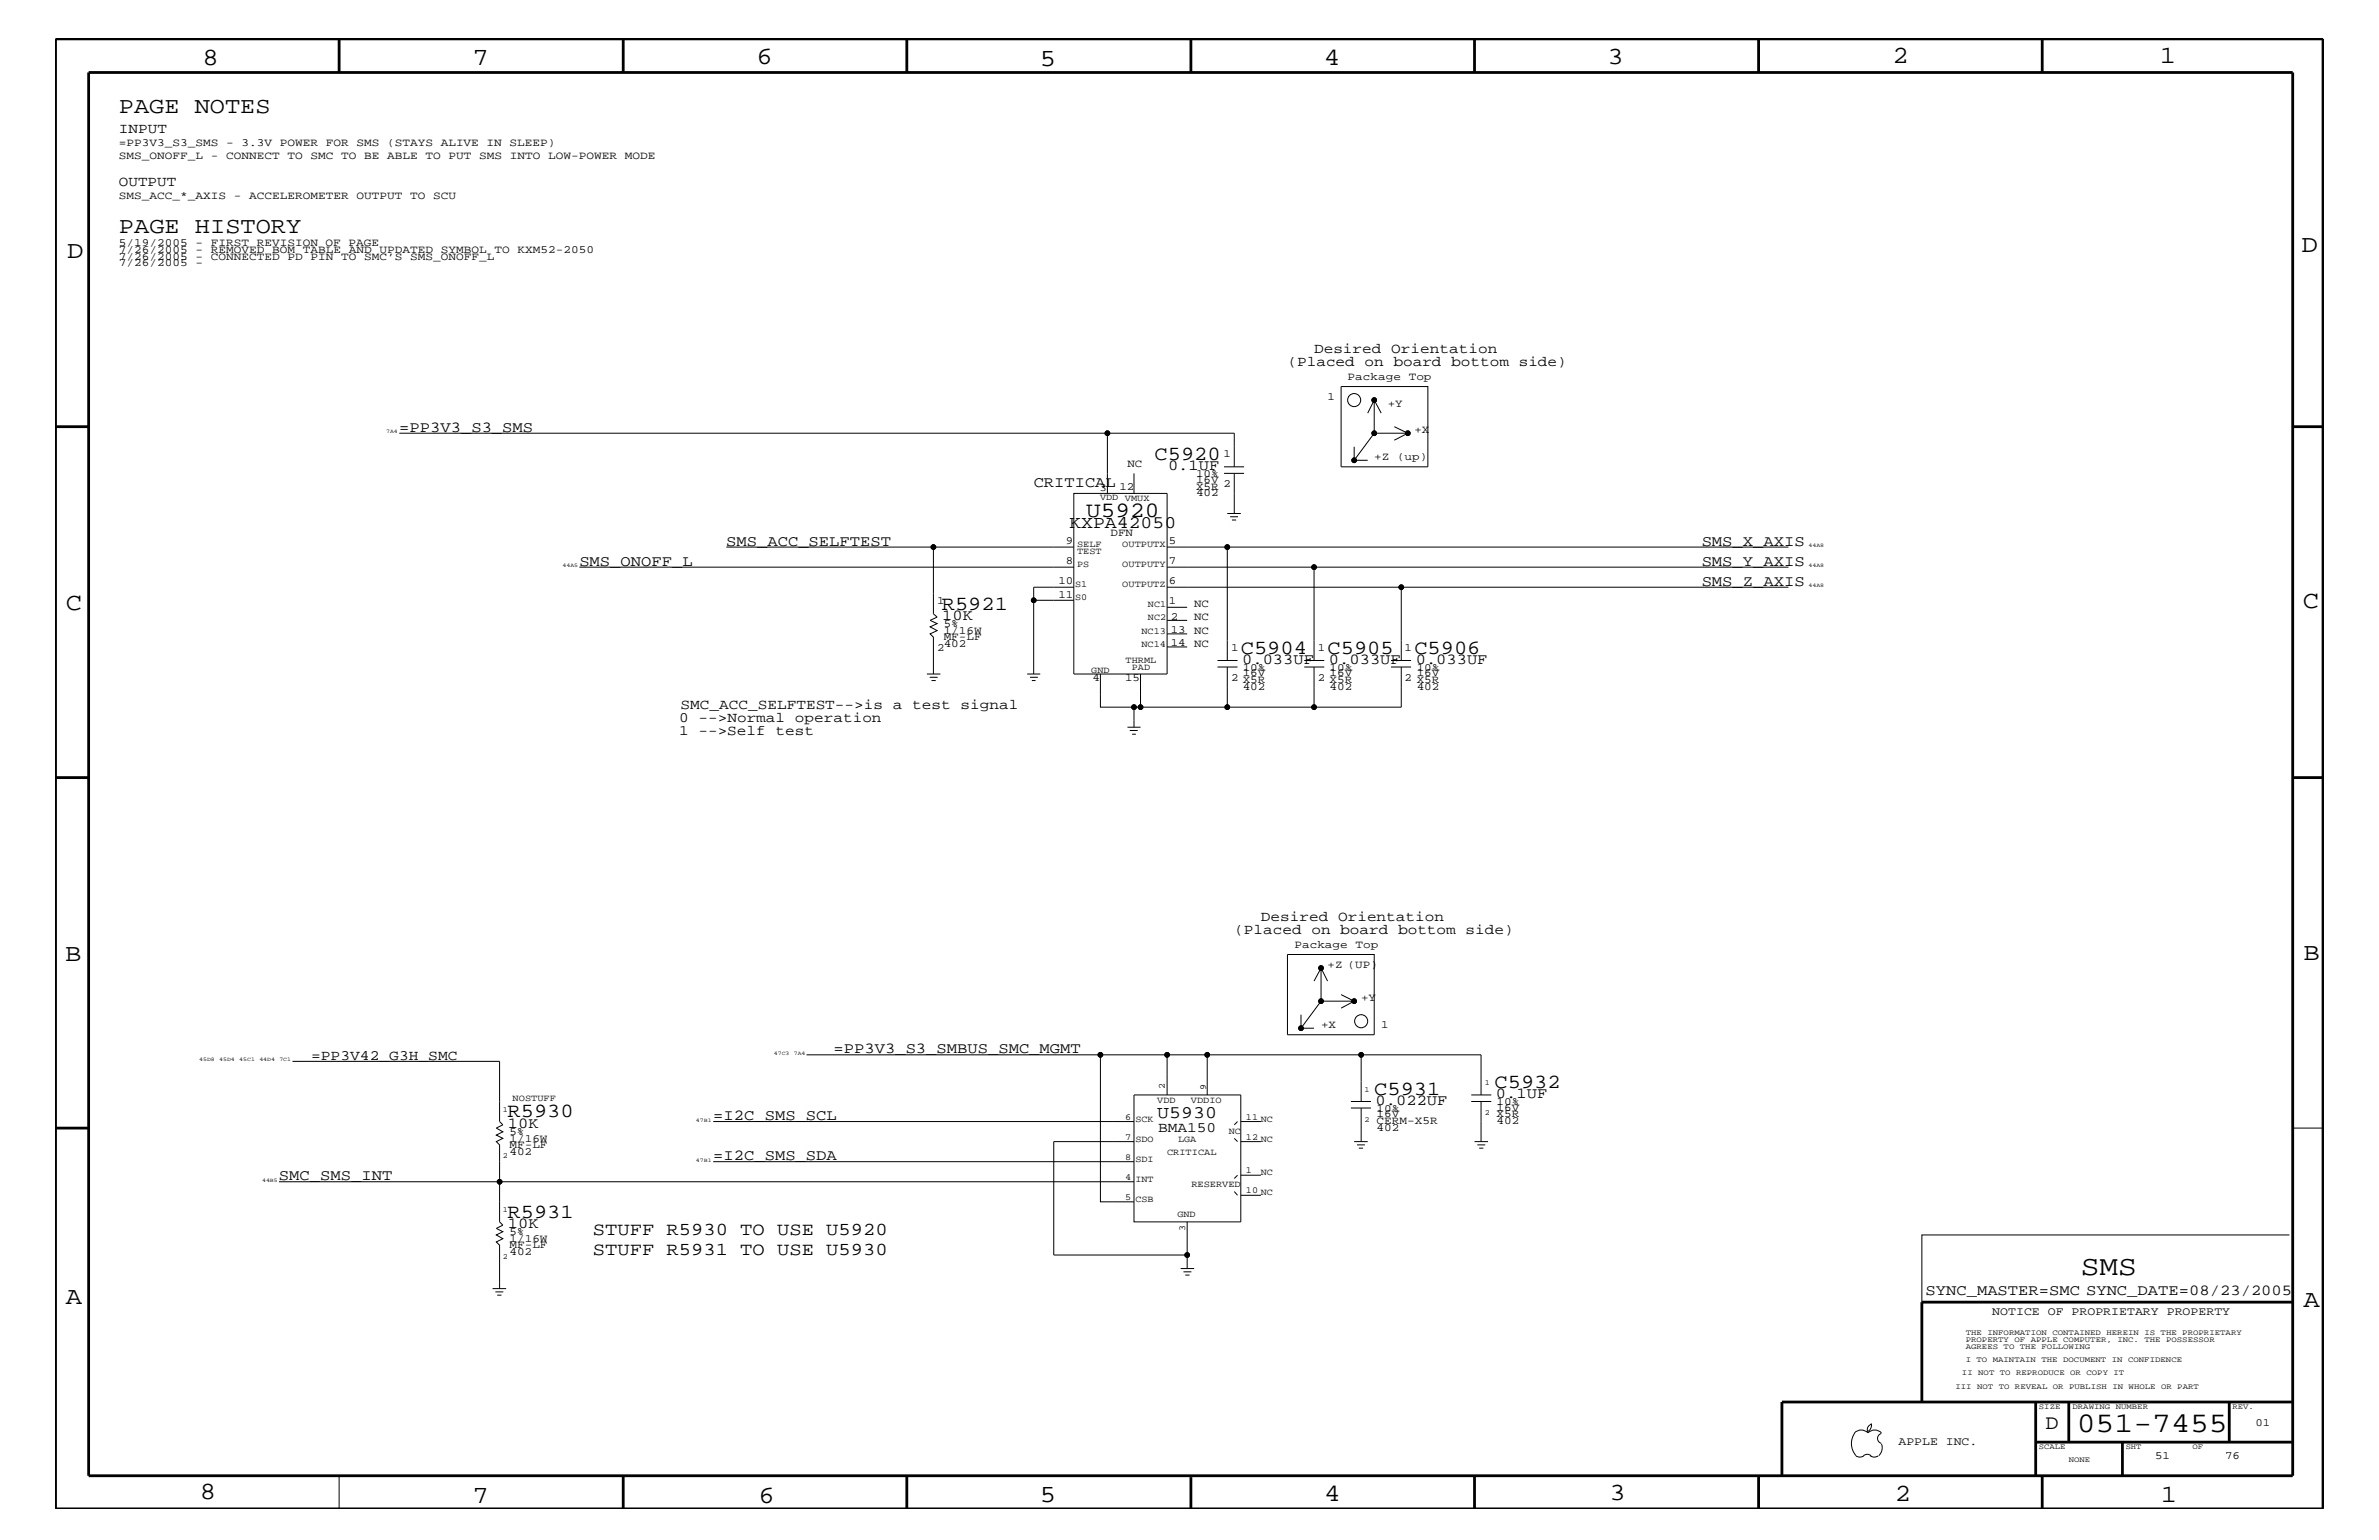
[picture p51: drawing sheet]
<svg xmlns="http://www.w3.org/2000/svg" width="432mm" height="279mm" viewBox="0 0 432 279" stroke-linecap="round" stroke-linejoin="round" font-family="sans-serif">
<defs><g id="words">
<text font-size="5.2" x="376.9" y="259.9">051-7455</text>
<text font-size="5.1" x="377.7" y="231.3">SMS</text>
<g font-size="4.5">
<text x="36.7" y="11.7">8</text>
<text x="85.8" y="11.7">7</text>
<text x="137.3" y="11.5">6</text>
<text x="240.3" y="11.7">4</text>
<text x="291.8" y="11.5">3</text>
<text x="343.5" y="11.5">2</text>
<text x="392" y="11.5">1</text>
<text x="188.7" y="12.1">5</text>
<text x="12.2" y="46.8">D</text>
<text x="417.7" y="45.7">D</text>
<text x="11.9" y="110.6">C</text>
<text x="418" y="110.3">C</text>
<text x="11.9" y="174.3">B</text>
<text x="418.1" y="174.2">B</text>
<text x="11.9" y="236.7">A</text>
<text x="418.1" y="237.1">A</text>
<text x="36.2" y="271.9">8</text>
<text x="85.8" y="272.7">7</text>
<text x="137.7" y="272.7">6</text>
<text x="188.7" y="272.5">5</text>
<text x="240.4" y="272.3">4</text>
<text x="292.1" y="272.2">3</text>
<text x="343.9" y="272.3">2</text>
<text x="392.2" y="272.6">1</text>
</g>
<g font-size="4.1">
<text x="21.6" y="20.4">PAGE NOTES</text>
<text x="21.6" y="42.3">PAGE HISTORY</text>
</g>
<text font-size="4" x="197.1" y="93.8">U5920</text>
<text font-size="3.7" x="371.3" y="259.3">D</text>
<g font-size="3.6">
<text x="209.5" y="83.5">C5920</text>
<text x="170.9" y="110.6">R5921</text>
<text x="225.2" y="118.6">C5904</text>
<text x="241" y="118.6">C5905</text>
<text x="256.7" y="118.6">C5906</text>
<text x="271.3" y="197.4">C5932</text>
<text x="92.1" y="202.7">R5930</text>
<text x="249.4" y="198.7">C5931</text>
<text x="92.1" y="220.9">R5931</text>
</g>
<g font-size="3.3">
<text x="107.6" y="224.1">STUFF R5930 TO USE U5920</text>
<text x="107.6" y="227.7">STUFF R5931 TO USE U5930</text>
</g>
<g font-size="3.2">
<text x="194.1" y="95.9">KXPA42050</text>
<text x="210.1" y="202.9">U5930</text>
</g>
<g font-size="2.8">
<text x="72.5" y="78.3">=PP3V3_S3_SMS</text>
<text x="187.6" y="88.3">CRITICAL</text>
<text x="212" y="85.3">0.1UF</text>
<text x="131.8" y="99">SMS_ACC_SELFTEST</text>
<text x="308.9" y="99">SMS_X_AXIS</text>
<text x="105.2" y="102.6">SMS_ONOFF_L</text>
<text x="308.9" y="102.6">SMS_Y_AXIS</text>
<text x="308.9" y="106.3">SMS_Z_AXIS</text>
<text x="171" y="112.5">10K</text>
<text x="225.5" y="120.4">0.033UF</text>
<text x="241.2" y="120.4">0.033UF</text>
<text x="257" y="120.4">0.033UF</text>
<text x="151.3" y="191.1">=PP3V3_S3_SMBUS_SMC_MGMT</text>
<text x="129.5" y="203.2">=I2C_SMS_SCL</text>
<text x="249.7" y="200.4">0.022UF</text>
<text x="271.5" y="199.2">0.1UF</text>
<text x="92.2" y="204.6">10K</text>
<text x="50.6" y="214.2">SMC_SMS_INT</text>
<text x="129.5" y="210.5">=I2C_SMS_SDA</text>
<text x="92.2" y="222.8">10K</text>
<text x="349.5" y="235">SYNC_MASTER=SMC SYNC_DATE=08/23/2005</text>
</g>
<g font-size="2.6">
<text x="21.6" y="24.1">INPUT</text>
<text x="21.6" y="33.7">OUTPUT</text>
<text x="238.5" y="64">Desired Orientation</text>
<text x="233.7" y="66.5">(Placed on board bottom side)</text>
<text x="123.3" y="131">0 --&gt;Normal operation</text>
<text x="123.5" y="128.7">SMC_ACC_SELFTEST--&gt;is a test signal</text>
<text x="123.3" y="133.3">1 --&gt;Self test</text>
<text x="228.9" y="167.1">Desired Orientation</text>
<text x="224" y="169.5">(Placed on board bottom side)</text>
<text x="56.5" y="192.3">=PP3V42_G3H_SMC</text>
<text x="210.2" y="205.3">BMA150</text>
</g>
<g font-size="2.1">
<text x="361.6" y="238.6">NOTICE OF PROPRIETARY PROPERTY</text>
<text x="344.6" y="262.2">APPLE INC.</text>
</g>
<g font-size="2">
<text x="21.6" y="26.5">=PP3V3_S3_SMS - 3.3V POWER FOR SMS (STAYS ALIVE IN SLEEP)</text>
<text x="21.6" y="28.9">SMS_ONOFF_L - CONNECT TO SMC TO BE ABLE TO PUT SMS INTO LOW-POWER MODE</text>
<text x="21.6" y="36.2">SMS_ACC_*_AXIS - ACCELEROMETER OUTPUT TO SCU</text>
<text x="21.6" y="47.1">7/26/2005 - CONNECTED PD PIN TO SMC’S SMS_ONOFF_L</text>
<text x="21.6" y="45.9">7/26/2005 - REMOVED BOM TABLE AND UPDATED SYMBOL TO KXM52-2050</text>
<text x="21.6" y="44.6">5/19/2005 - FIRST REVISION OF PAGE</text>
<text x="21.6" y="48.3">7/26/2005 -</text>
<text x="244.6" y="68.9">Package Top</text>
<text x="241" y="72.6">1</text>
<text x="251.9" y="73.8">+Y</text>
<text x="222.1" y="82.8">1</text>
<text x="249.4" y="83.5">+Z (up)</text>
<text x="256.7" y="78.6">+X</text>
<text x="199.6" y="89.1">3</text>
<text x="203.2" y="88.9">12</text>
<text x="204.6" y="84.7">NC</text>
<text x="217.1" y="88.8">X5R</text>
<text x="217.1" y="86.5">10%</text>
<text x="217.1" y="87.6">16V</text>
<text x="222.1" y="88.3">2</text>
<text x="217.1" y="90">402</text>
<text x="193.5" y="98.7">9</text>
<text x="201.6" y="97.3">DFN</text>
<text x="212.2" y="98.7">5</text>
<text x="192.1" y="106">10</text>
<text x="193.5" y="102.4">8</text>
<text x="212.2" y="102.4">7</text>
<text x="212.2" y="106">6</text>
<text x="170.1" y="109.5">1</text>
<text x="171.3" y="113.7">5%</text>
<text x="192.1" y="108.5">11</text>
<text x="212.2" y="109.7">1</text>
<text x="212.5" y="112.5">2</text>
<text x="216.7" y="112.6">NC</text>
<text x="216.7" y="110.2">NC</text>
<text x="170.1" y="118.1">2</text>
<text x="171.3" y="117.4">402</text>
<text x="171.3" y="116.2">MF-LF</text>
<text x="171.3" y="115">1/16W</text>
<text x="212.5" y="114.8">13</text>
<text x="212.5" y="117.3">14</text>
<text x="216.7" y="117.4">NC</text>
<text x="216.7" y="115">NC</text>
<text x="223.4" y="118.1">1</text>
<text x="239.2" y="118.1">1</text>
<text x="254.9" y="118.1">1</text>
<text x="198.3" y="123.6">4</text>
<text x="204.2" y="123.6">15</text>
<text x="223.4" y="123.5">2 X5R</text>
<text x="225.6" y="125.2">402</text>
<text x="225.6" y="122.7">16V</text>
<text x="225.6" y="121.7">10%</text>
<text x="239.2" y="123.5">2</text>
<text x="241.3" y="124">X5R</text>
<text x="241.3" y="125.2">402</text>
<text x="241.3" y="122.7">16V</text>
<text x="241.3" y="121.7">10%</text>
<text x="254.9" y="123.5">2</text>
<text x="257.1" y="124">X5R</text>
<text x="257.1" y="125.2">402</text>
<text x="257.1" y="122.7">16V</text>
<text x="257.1" y="121.7">10%</text>
<text x="234.9" y="172">Package Top</text>
<text x="241" y="175.6">+Z (UP)</text>
<text x="247.1" y="181.6">+Y</text>
<text x="239.8" y="186.5">+X</text>
<text x="250.7" y="186.5">1</text>
<text x="249.9" y="202.7">16V</text>
<text x="249.9" y="204">CERM-X5R</text>
<text x="249.9" y="201.7">10%</text>
<text x="271.6" y="200.4">10%</text>
<text x="271.6" y="201.5">16V</text>
<text x="271.6" y="202.7">X5R</text>
<text x="271.6" y="204">402</text>
<text x="92.5" y="205.9">5%</text>
<text x="92.5" y="207.1">1/16W</text>
<text x="92.5" y="208.3">MF-LF</text>
<text x="92.5" y="209.6">402</text>
<text x="249.9" y="205.2">402</text>
<text x="92.5" y="224.1">5%</text>
<text x="92.5" y="225.3">1/16W</text>
<text x="92.5" y="226.5">MF-LF</text>
<text x="92.5" y="227.7">402</text>
<text x="409.4" y="258.7">01</text>
<text x="391.2" y="264.7">51</text>
<text x="403.9" y="264.7">76</text>
</g>
<g font-size="1.7">
<text x="199.7" y="90.8">VDD VMUX</text>
<text x="195.5" y="100.4">TEST</text>
<text x="195.5" y="99.3">SELF</text>
<text x="203.7" y="99.3">OUTPUTX</text>
<text x="195.2" y="106.5">S1</text>
<text x="195.5" y="102.9">PS</text>
<text x="203.7" y="106.5">OUTPUTZ</text>
<text x="203.7" y="102.9">OUTPUTY</text>
<text x="195.2" y="108.9">S0</text>
<text x="208.4" y="112.6">NC2</text>
<text x="208.4" y="110.2">NC1</text>
<text x="207.2" y="115">NC13</text>
<text x="207.2" y="117.4">NC14</text>
<text x="198.1" y="122">GND</text>
<text x="204.3" y="120.3">THRML</text>
<text x="205.4" y="121.5">PAD</text>
<text x="211.4" y="197.6" transform="rotate(-90 211.4 197.6)">2</text>
<text x="218.9" y="197.8" transform="rotate(-90 218.9 197.8)">9</text>
<text x="93" y="199.8">NOSTUFF</text>
<text x="204.2" y="203.1">6</text>
<text x="206.1" y="203.5">SCK</text>
<text x="210.1" y="200.1">VDD</text>
<text x="216.2" y="200.1">VDDIO</text>
<text x="226.1" y="203.1">11 NC</text>
<text x="204.2" y="206.8">7</text>
<text x="206.1" y="207.1">SDO</text>
<text x="211.8" y="209.6">CRITICAL</text>
<text x="213.8" y="207.1">LGA</text>
<text x="223" y="205.8">NC</text>
<text x="226.1" y="206.8">12 NC</text>
<text x="204.2" y="210.4">8</text>
<text x="204.2" y="214.1">4</text>
<text x="206.1" y="214.4">INT</text>
<text x="206.1" y="210.8">SDI</text>
<text x="216.2" y="215.3">RESERVED</text>
<text x="226.1" y="212.8">1</text>
<text x="228.9" y="213.2">NC</text>
<text x="204.2" y="217.7">5</text>
<text x="206.1" y="218">CSB</text>
<text x="213.7" y="220.8">GND</text>
<text x="226.1" y="216.4">10 NC</text>
<text x="215.1" y="223.4" transform="rotate(-90 215.1 223.4)">3</text>
</g>
<g font-size="1.4">
<text x="269.5" y="196.8">1</text>
<text x="91.3" y="201.7">1</text>
<text x="247.6" y="203.5">2</text>
<text x="247.6" y="198.1">1</text>
<text x="269.5" y="202.3">2</text>
<text x="91.3" y="210.2">2</text>
<text x="91.3" y="219.8">1</text>
<text x="91.3" y="228.4">2</text>
<text x="356.8" y="242.3">THE INFORMATION CONTAINED HEREIN IS THE PROPRIETARY</text>
<text x="356.8" y="243.5">PROPERTY OF APPLE COMPUTER, INC. THE POSSESSOR</text>
<text x="356.8" y="244.7">AGREES TO THE FOLLOWING</text>
<text x="354.9" y="252">III NOT TO REVEAL OR PUBLISH IN WHOLE OR PART</text>
<text x="356.1" y="249.5">II NOT TO REPRODUCE OR COPY IT</text>
<text x="356.8" y="247.1">I TO MAINTAIN THE DOCUMENT IN CONFIDENCE</text>
<text x="370.1" y="255.6">SIZE</text>
<text x="376.2" y="255.6">DRAWING NUMBER</text>
<text x="405.2" y="255.6">REV.</text>
<text x="370.1" y="262.9">SCALE</text>
<text x="385.8" y="262.9">SHT</text>
<text x="397.9" y="262.9">OF</text>
<text x="375.5" y="265.3">NONE</text>
</g>
<g font-size="1">
<text x="70.1" y="78.6">7A4</text>
<text x="328.3" y="99.3">44A8</text>
<text x="102.1" y="102.9">44A5</text>
<text x="328.3" y="102.9">44A8</text>
<text x="328.3" y="106.5">44A8</text>
<text x="140.5" y="191.4">47C3</text>
<text x="144.1" y="191.4">7A4</text>
<text x="36.2" y="192.6">45D8</text>
<text x="39.8" y="192.6">45D4</text>
<text x="43.4" y="192.6">45C1</text>
<text x="47.1" y="192.6">44D4</text>
<text x="50.7" y="192.6">7C1</text>
<text x="126.3" y="203.5">47B1</text>
<text x="47.6" y="214.4">44B5</text>
<text x="126.3" y="210.8">47B1</text>
</g>
</g></defs>
<g fill="none" stroke="#000" stroke-width=".18">
<path d="M72.5 78.6h128.5v10.9M201 78.6h23v6.1M243.4 70.1h15.8v14.6h-15.8zM249.4 78.6h6.1M249.4 78.6l-3.6 4.9M249.4 72.6v6M249.4 72.6l1.3 2.4M249.4 72.6l-1.2 2.4M253.1 77.4l2.4 1.2M255.5 78.6l-2.4 1.3M131.8 99.3h63.1M169.4 99.3v12.1l.7 .6-1.3 .6 1.3 .5-1.3 .6 1.3 .7-1.3 .6 .6 .6v6.7"/>
<path d="M194.9 89.5h16.9v32.8h-16.9zM205.8 85.9v3.6M211.8 99.3h11M222.2 85.9h3.6M222.2 84.7h3.6M222.8 93.2h2.4M223.3 93.8h1.4M223.6 94.3h.8M224 85.9v7.3M245.8 81.1v2.4M245.8 83.5h2.4M324.6 99.3h-101.8v20.5"/>
<path d="M105.2 102.9h89.7M187.6 108.9v13.4M194.9 106.5h-7.3v2.4h7.3M211.8 112.6h3.7M211.8 110.2h3.7M211.8 106.5h112.8M211.8 102.9h26.7M211.8 115h3.7M211.8 117.4h3.7M221 119.8h3.6M236.7 119.8h3.7M252.5 119.8h3.6"/>
<path d="M254.3 106.5v13.3M324.6 102.9h-86.1v16.9M168.2 122.3h2.5M168.7 122.9h1.5M169.1 123.5h.7M186.4 122.3h2.4M186.9 122.9h1.5M187.3 123.5h.7M199.7 122.3v6h6.1M204.6 131.9h2.4M205.1 132.5h1.4M205.5 133.2h.7"/>
<path d="M207 128.3h-1.2v3.6M207 122.3v6M221 121h3.6M222.8 121v7.3M236.7 121h3.7M238.5 121v7.3M252.5 121h3.6M254.3 121v7.3h-47.3M233.7 173.2h15.7v14.5h-15.7zM239.8 175.6l-1.3 2.4M239.8 175.6l1.2 2.4M239.8 175.6v6"/>
<path d="M53.1 192.6h37.6v10.9l.6 .6-1.2 .6 1.2 .6-1.2 .6 1.2 .6-1.2 .6 .6 .6v6.7h115.1M146.4 191.4h53.3M205.8 198.7h19.4v23h-19.4zM211.8 191.4h-12.1v26.6h6.1M219.1 191.4h-7.3v7.3M236.1 186.5h2.4M236.1 184.1v2.4M239.8 181.6l-3.7 4.9M239.8 181.6h6M243.4 180.5l2.4 1.1M245.2 199.8h3.6M245.8 181.6l-2.4 1.3"/>
<path d="M247.1 191.4h-28v7.3M267 199.8h3.7M267 198.7h3.7M268.8 198.7v-7.3h-21.7v8.4M268.8 199.8v7.3M50.6 214.4h40.1v7.3l.6 .6-1.2 .6 1.2 .6-1.2 .6 1.2 .6-1.2 .6 .6 .6v7.9M129.5 203.5h76.3M129.5 210.8h76.3M205.8 207.1h-14.5v20.6h24.2M224 206.5l.6 .6M224 216.2l.6 .7M224.6 203.5l-.6 .6"/>
<path d="M224.6 213.2l-.6 .6M225.2 207.1h3.7M225.2 203.5h3.7M225.2 216.9h3.7M225.2 213.2h3.7M245.2 201h3.6M245.8 207.1h2.4M246.3 207.7h1.4M246.6 208.3h.8M247.1 201v6.1M267.6 207.1h2.5M268.1 207.7h1.5"/>
<path d="M268.5 208.3h.7M416.1 204.7h5.5M89.4 233.8h2.5M89.9 234.4h1.5M90.3 235h.7M214.3 230.2h2.4M214.8 230.7h1.4M215.1 231.3h.8M215.5 221.7v8.5M415.5 224.1h-66.7v12.1M336.6 260a1.69 1.69 0 0 1 2.4 0 1.72 1.72 0 0 1 2.5 0M339.6 258.3l.1 .1a1.27 1.27 0 0 1-.7 1.3"/>
<path d="M339.6 258.4a.99 .99 0 0 0-.6 1.4M61.6 267.7v6.1M336.6 260a3.3 3.3 0 0 0 .3 4.1M336.9 264.1l.7 .3 .7-.3M338.2 264.1l.7-.3 .7 .3M339.5 264.1l.7 .3 .7-.3M341.5 260.1a.93 .93 0 0 0-.7 .9 .93 .93 0 0 0 .7 .9M341.5 262l.1 .7a1.99 1.99 0 0 1-.6 1.4"/>
<circle cx="201" cy="78.6" r=".42"/>
<circle cx="245.8" cy="72.6" r="1.19"/>
<circle cx="249.4" cy="78.6" r=".42"/>
<circle cx="249.4" cy="72.6" r=".42"/>
<circle cx="255.5" cy="78.6" r=".42"/>
<circle cx="169.4" cy="99.3" r=".42"/>
<circle cx="222.8" cy="99.3" r=".42"/>
<circle cx="245.8" cy="83.5" r=".42"/>
<circle cx="187.6" cy="108.9" r=".42"/>
<circle cx="238.5" cy="102.9" r=".42"/>
<circle cx="254.3" cy="106.5" r=".42"/>
<circle cx="205.8" cy="128.3" r=".42"/>
<circle cx="207" cy="128.3" r=".42"/>
<circle cx="222.8" cy="128.3" r=".42"/>
<circle cx="238.5" cy="128.3" r=".42"/>
<circle cx="239.8" cy="175.6" r=".42"/>
<circle cx="199.7" cy="191.4" r=".42"/>
<circle cx="211.8" cy="191.4" r=".42"/>
<circle cx="219.1" cy="191.4" r=".42"/>
<circle cx="236.1" cy="186.5" r=".42"/>
<circle cx="239.8" cy="181.6" r=".42"/>
<circle cx="245.8" cy="181.6" r=".42"/>
<circle cx="247.1" cy="185.3" r="1.19"/>
<circle cx="247.1" cy="191.4" r=".42"/>
<circle cx="90.7" cy="214.4" r=".42"/>
<circle cx="215.5" cy="227.7" r=".42"/>
</g>
<g fill="none" stroke="#000" stroke-width=".51">
<path d="M10.1 7.1h411.5v266.7h-411.5zM16.1 13.2h400v254.5h-400zM61.6 7.1v6.1M113.1 7.1v6.1M164.6 7.1v6.1M216.2 7.1v6.1M267.6 7.1v6.1M319.2 7.1v6.1M370.7 7.1v6.1M10.1 77.4h6M416.1 77.4h5.5M10.1 141.1h6"/>
<path d="M416.1 141.1h5.5M10.1 204.7h6M416.1 236.2h-67.3v18.2M369.5 254.4v13.3M375.5 254.4v7.2M404.6 254.4v7.2M416.1 254.4h-92.7v13.3M113.1 267.7v6.1M164.6 267.7v6.1M216.2 268v5.8M267.6 267.7v6.1M319.2 267.7v6.1"/>
<path d="M369.5 261.6h46.6M370.7 267.7v6.1M385.2 261.6v6.1"/>
</g>
<g fill="#000">
<circle cx="201" cy="78.6" r=".42"/>
<circle cx="249.4" cy="78.6" r=".42"/>
<circle cx="249.4" cy="72.6" r=".42"/>
<circle cx="255.5" cy="78.6" r=".42"/>
<circle cx="169.4" cy="99.3" r=".42"/>
<circle cx="222.8" cy="99.3" r=".42"/>
<circle cx="245.8" cy="83.5" r=".42"/>
<circle cx="187.6" cy="108.9" r=".42"/>
<circle cx="238.5" cy="102.9" r=".42"/>
<circle cx="254.3" cy="106.5" r=".42"/>
<circle cx="205.8" cy="128.3" r=".42"/>
<circle cx="207" cy="128.3" r=".42"/>
<circle cx="222.8" cy="128.3" r=".42"/>
<circle cx="238.5" cy="128.3" r=".42"/>
<circle cx="239.8" cy="175.6" r=".42"/>
<circle cx="199.7" cy="191.4" r=".42"/>
<circle cx="211.8" cy="191.4" r=".42"/>
<circle cx="219.1" cy="191.4" r=".42"/>
<circle cx="236.1" cy="186.5" r=".42"/>
<circle cx="239.8" cy="181.6" r=".42"/>
<circle cx="245.8" cy="181.6" r=".42"/>
<circle cx="247.1" cy="191.4" r=".42"/>
<circle cx="90.7" cy="214.4" r=".42"/>
<circle cx="215.5" cy="227.7" r=".42"/>
</g>
<use href="#words"/>
</svg>
